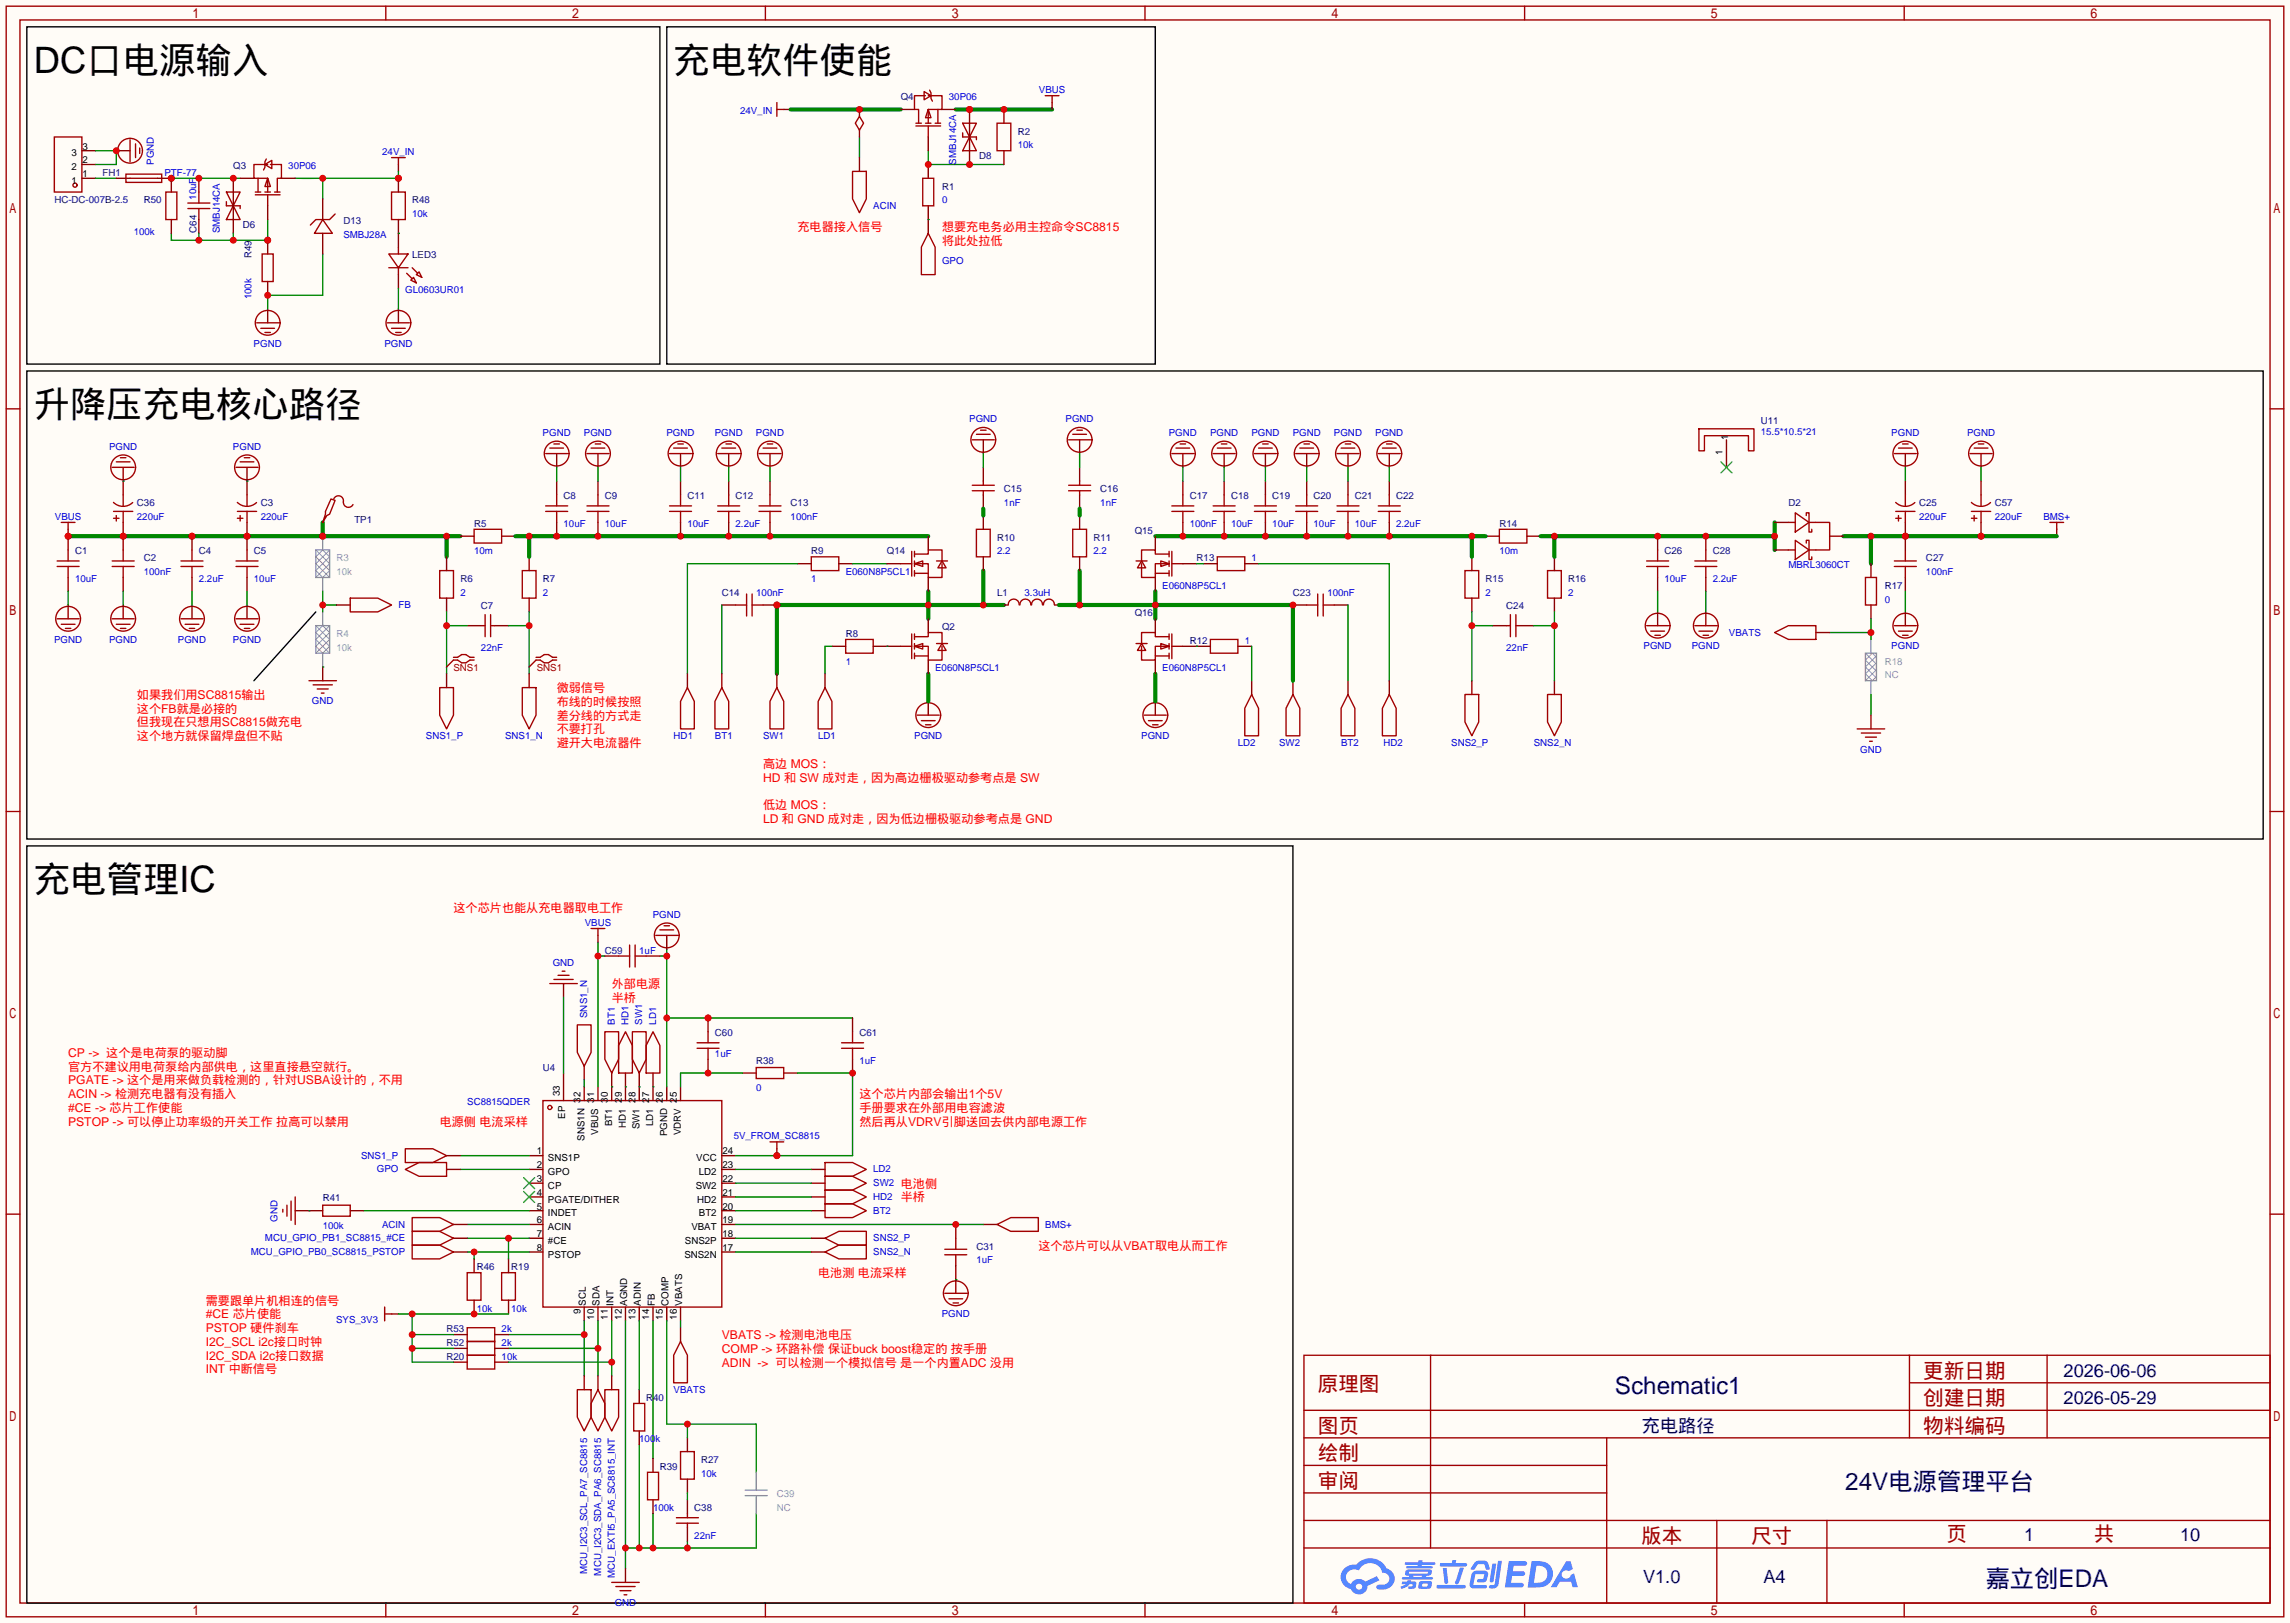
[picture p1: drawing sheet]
<svg xmlns="http://www.w3.org/2000/svg" width="423mm" height="299mm" viewBox="0 0 423 299" stroke-linecap="round" stroke-linejoin="round" font-family="sans-serif">
<defs><g id="words">
<g font-size="6.7">
<text x="6.2" y="13.4">DC口电源输入</text>
<text x="124.3" y="13.4">充电软件使能</text>
<text x="6.2" y="76.9">升降压充电核心路径</text>
<text x="6.2" y="164.5">充电管理IC</text>
</g>
<g font-size="4.5" fill="#000080">
<text x="298" y="257.2">Schematic1</text>
<text x="340.6" y="275">24V电源管理平台</text>
<text x="366.5" y="292.8">嘉立创EDA</text>
</g>
<g font-size="3.8" fill="#a00000">
<text x="243.2" y="256.7">原理图</text>
<text x="355" y="254.2">更新日期</text>
<text x="355" y="259.2">创建日期</text>
<text x="243.2" y="269.4">绘制</text>
<text x="243.2" y="264.3">图页</text>
<text x="355" y="264.3">物料编码</text>
<text x="243.2" y="274.5">审阅</text>
<text x="302.9" y="284.6">版本</text>
<text x="323.2" y="284.6">尺寸</text>
<text x="359.3" y="284.4">页</text>
<text x="386.5" y="284.4">共</text>
</g>
<g font-size="3.4" fill="#000080">
<text x="380.9" y="254.1">2026-06-06</text>
<text x="380.9" y="259.1">2026-05-29</text>
<text x="303" y="264.2">充电路径</text>
<text x="373.6" y="284.3">1</text>
<text x="402.4" y="284.3">10</text>
<text x="303.2" y="292.2">V1.0</text>
<text x="325.5" y="292.2">A4</text>
</g>
<g font-size="2.2" fill="#f00">
<text x="147.2" y="42.6">充电器接入信号</text>
<text x="173.9" y="42.6">想要充电务必用主控命令SC8815</text>
<text x="173.9" y="45.1">将此处拉低</text>
<text x="25.3" y="129">如果我们用SC8815输出</text>
<text x="25.3" y="131.5">这个FB就是必接的</text>
<text x="102.7" y="127.7">微弱信号</text>
<text x="102.7" y="130.2">布线的时候按照</text>
<text x="25.3" y="134">但我现在只想用SC8815做充电</text>
<text x="25.3" y="136.6">这个地方就保留焊盘但不贴</text>
<text x="102.7" y="132.8">差分线的方式走</text>
<text x="102.7" y="135.3">不要打孔</text>
<text x="102.7" y="137.9">避开大电流器件</text>
<text x="140.8" y="141.7">高边 MOS：</text>
<text x="140.8" y="144.2">HD 和 SW 成对走，因为高边栅极驱动参考点是 SW</text>
<text x="140.8" y="149.3">低边 MOS：</text>
<text x="140.8" y="151.8">LD 和 GND 成对走，因为低边栅极驱动参考点是 GND</text>
<text x="83.7" y="168.3">这个芯片也能从充电器取电工作</text>
<text x="112.9" y="182.3">外部电源</text>
<text x="112.9" y="184.8">半桥</text>
<text x="12.6" y="195">CP -&gt; 这个是电荷泵的驱动脚</text>
<text x="12.6" y="197.5">官方不建议用电荷泵给内部供电，这里直接悬空就行。</text>
<text x="12.6" y="200.1">PGATE -&gt; 这个是用来做负载检测的，针对USBA设计的，不用</text>
<text x="12.6" y="202.6">ACIN -&gt; 检测充电器有没有插入</text>
<text x="158.6" y="202.6">这个芯片内部会输出1个5V</text>
<text x="12.6" y="205.2">#CE -&gt; 芯片工作使能</text>
<text x="12.6" y="207.7">PSTOP -&gt; 可以停止功率级的开关工作 拉高可以禁用</text>
<text x="81.2" y="207.7">电源侧 电流采样</text>
<text x="158.6" y="205.2">手册要求在外部用电容滤波</text>
<text x="158.6" y="207.7">然后再从VDRV引脚送回去供内部电源工作</text>
<text x="166.2" y="219.1">电池侧</text>
<text x="166.2" y="221.7">半桥</text>
<text x="191.6" y="230.6">这个芯片可以从VBAT取电从而工作</text>
<text x="151" y="235.6">电池测 电流采样</text>
<text x="38" y="240.7">需要跟单片机相连的信号</text>
<text x="38" y="243.3">#CE 芯片使能</text>
<text x="38" y="245.8">PSTOP 硬件刹车</text>
<text x="38" y="248.3">I2C_SCL i2c接口时钟</text>
<text x="38" y="250.9">I2C_SDA i2c接口数据</text>
<text x="133.2" y="247.1">VBATS -&gt; 检测电池电压</text>
<text x="133.2" y="249.6">COMP -&gt; 环路补偿 保证buck boost稳定的 按手册</text>
<text x="38" y="253.4">INT 中断信号</text>
<text x="133.2" y="252.2">ADIN -&gt; 可以检测一个模拟信号 是一个内置ADC 没用</text>
</g>
<g font-size="1.8" fill="#00f">
<text x="191.7" y="17.2">VBUS</text>
<text x="136.6" y="21">24V_IN</text>
<text x="175.1" y="18.5">30P06</text>
<text x="70.5" y="28.6">24V_IN</text>
<text x="187.8" y="27.4">10k</text>
<text x="28.4" y="30.4" transform="rotate(-90 28.4 30.4)">PGND</text>
<text x="30.4" y="32.4">PTF-77</text>
<text x="53.2" y="31.2">30P06</text>
<text x="176.5" y="30.4" transform="rotate(-90 176.5 30.4)">SMBJ14CA</text>
<text x="36.2" y="36.9" transform="rotate(-90 36.2 36.9)">10uF</text>
<text x="76.1" y="40.1">10k</text>
<text x="161.2" y="38.5">ACIN</text>
<text x="173.9" y="37.5">0</text>
<text x="24.7" y="43.4">100k</text>
<text x="40.6" y="43.1" transform="rotate(-90 40.6 43.1)">SMBJ14CA</text>
<text x="63.4" y="43.9">SMBJ28A</text>
<text x="173.9" y="48.7">GPO</text>
<text x="46.4" y="55.2" transform="rotate(-90 46.4 55.2)">100k</text>
<text x="74.8" y="54">GL0603UR01</text>
<text x="46.8" y="63.9">PGND</text>
<text x="70.9" y="63.9">PGND</text>
<text x="178.9" y="77.9">PGND</text>
<text x="196.7" y="77.9">PGND</text>
<text x="20.1" y="83">PGND</text>
<text x="43" y="83">PGND</text>
<text x="100.2" y="80.5">PGND</text>
<text x="107.8" y="80.5">PGND</text>
<text x="123" y="80.5">PGND</text>
<text x="131.9" y="80.5">PGND</text>
<text x="139.5" y="80.5">PGND</text>
<text x="215.7" y="80.5">PGND</text>
<text x="223.3" y="80.5">PGND</text>
<text x="231" y="80.5">PGND</text>
<text x="238.6" y="80.5">PGND</text>
<text x="246.2" y="80.5">PGND</text>
<text x="253.8" y="80.5">PGND</text>
<text x="325" y="80.2">15.5*10.5*21</text>
<text x="349.1" y="80.5">PGND</text>
<text x="363" y="80.5">PGND</text>
<text x="10.1" y="95.9">VBUS</text>
<text x="25.3" y="95.9">220uF</text>
<text x="48.1" y="95.9">220uF</text>
<text x="145.9" y="95.9">100nF</text>
<text x="185.3" y="93.4">1nF</text>
<text x="203.1" y="93.4">1nF</text>
<text x="354.2" y="95.9">220uF</text>
<text x="368.2" y="95.9">220uF</text>
<text x="377.1" y="95.9">BMS+</text>
<text x="104" y="97.2">10uF</text>
<text x="111.6" y="97.2">10uF</text>
<text x="126.9" y="97.2">10uF</text>
<text x="135.8" y="97.2">2.2uF</text>
<text x="219.6" y="97.2">100nF</text>
<text x="227.2" y="97.2">10uF</text>
<text x="234.8" y="97.2">10uF</text>
<text x="242.4" y="97.2">10uF</text>
<text x="250.1" y="97.2">10uF</text>
<text x="257.7" y="97.2">2.2uF</text>
<text x="13.8" y="107.4">10uF</text>
<text x="26.5" y="106.1">100nF</text>
<text x="36.7" y="107.4">2.2uF</text>
<text x="46.9" y="107.4">10uF</text>
<text x="87.5" y="102.3">10m</text>
<text x="149.7" y="107.4">1</text>
<text x="156.1" y="106.1">E060N8P5CL1</text>
<text x="184" y="102.3">2.2</text>
<text x="201.8" y="102.3">2.2</text>
<text x="231" y="103.6">1</text>
<text x="276.7" y="102.3">10m</text>
<text x="307.2" y="107.4">10uF</text>
<text x="316.1" y="107.4">2.2uF</text>
<text x="330.1" y="104.8">MBRL3060CT</text>
<text x="355.5" y="106.1">100nF</text>
<text x="73.5" y="112.2">FB</text>
<text x="85" y="109.9">2</text>
<text x="100.2" y="109.9">2</text>
<text x="139.6" y="109.9">100nF</text>
<text x="189.1" y="109.9">3.3uH</text>
<text x="214.5" y="108.6">E060N8P5CL1</text>
<text x="245" y="109.9">100nF</text>
<text x="274.2" y="109.9">2</text>
<text x="289.4" y="109.9">2</text>
<text x="347.9" y="111.2">0</text>
<text x="10" y="118.6">PGND</text>
<text x="20.1" y="118.6">PGND</text>
<text x="32.8" y="118.6">PGND</text>
<text x="43" y="118.6">PGND</text>
<text x="229.7" y="118.8">1</text>
<text x="303.4" y="119.8">PGND</text>
<text x="312.2" y="119.8">PGND</text>
<text x="319.1" y="117.3">VBATS</text>
<text x="349.1" y="119.8">PGND</text>
<text x="88.8" y="120.1">22nF</text>
<text x="156.1" y="122.6">1</text>
<text x="172.6" y="123.9">E060N8P5CL1</text>
<text x="214.5" y="123.9">E060N8P5CL1</text>
<text x="278" y="120.1">22nF</text>
<text x="57.6" y="130">GND</text>
<text x="78.6" y="136.3">SNS1_P</text>
<text x="93.2" y="136.3">SNS1_N</text>
<text x="124.3" y="136.3">HD1</text>
<text x="132" y="136.3">BT1</text>
<text x="140.8" y="136.3">SW1</text>
<text x="151" y="136.3">LD1</text>
<text x="168.7" y="136.3">PGND</text>
<text x="210.6" y="136.3">PGND</text>
<text x="228.5" y="137.6">LD2</text>
<text x="236.1" y="137.6">SW2</text>
<text x="247.5" y="137.6">BT2</text>
<text x="255.4" y="137.6">HD2</text>
<text x="267.8" y="137.6">SNS2_P</text>
<text x="283.1" y="137.6">SNS2_N</text>
<text x="343.3" y="138.9">GND</text>
<text x="107.9" y="170.9">VBUS</text>
<text x="120.5" y="169.4">PGND</text>
<text x="102" y="178.2">GND</text>
<text x="118" y="176">1uF</text>
<text x="108.4" y="187.8" transform="rotate(-90 108.4 187.8)">SNS1_N</text>
<text x="113.5" y="189.1" transform="rotate(-90 113.5 189.1)">BT1</text>
<text x="116" y="189.1" transform="rotate(-90 116 189.1)">HD1</text>
<text x="118.6" y="189.1" transform="rotate(-90 118.6 189.1)">SW1</text>
<text x="121.1" y="189.1" transform="rotate(-90 121.1 189.1)">LD1</text>
<text x="132" y="195">1uF</text>
<text x="158.6" y="196.3">1uF</text>
<text x="86.2" y="203.9">SC8815QDER</text>
<text x="139.6" y="201.4">0</text>
<text x="66.7" y="213.8">SNS1_P</text>
<text x="135.4" y="210.2">5V_FROM_SC8815</text>
<text x="69.5" y="216.3">GPO</text>
<text x="161.2" y="216.3">LD2</text>
<text x="161.2" y="218.9">SW2</text>
<text x="161.2" y="221.4">HD2</text>
<text x="51.2" y="225.4" transform="rotate(-90 51.2 225.4)">GND</text>
<text x="59.6" y="226.8">100k</text>
<text x="70.5" y="226.5">ACIN</text>
<text x="161.2" y="224">BT2</text>
<text x="192.9" y="226.5">BMS+</text>
<text x="46.3" y="231.6">MCU_GPIO_PB0_SC8815_PSTOP</text>
<text x="48.9" y="229">MCU_GPIO_PB1_SC8815_#CE</text>
<text x="161.2" y="229">SNS2_P</text>
<text x="161.2" y="231.6">SNS2_N</text>
<text x="180.2" y="233.1">1uF</text>
<text x="62" y="244">SYS_3V3</text>
<text x="88" y="242">10k</text>
<text x="92.6" y="245.8">2k</text>
<text x="94.4" y="242">10k</text>
<text x="173.8" y="243">PGND</text>
<text x="92.6" y="250.9">10k</text>
<text x="92.6" y="248.3">2k</text>
<text x="124.3" y="257">VBATS</text>
<text x="118" y="266.1">100k</text>
<text x="129.4" y="272.5">10k</text>
<text x="120.5" y="278.8">100k</text>
<text x="128.1" y="283.9">22nF</text>
<text x="108.4" y="290.5" transform="rotate(-90 108.4 290.5)">MCU_I2C3_SCL_PA7_SC8815</text>
<text x="110.9" y="290.7" transform="rotate(-90 110.9 290.7)">MCU_I2C3_SDA_PA6_SC8815</text>
<text x="113.5" y="291.1" transform="rotate(-90 113.5 291.1)">MCU_EXTI5_PA5_SC8815_INT</text>
<text x="113.4" y="296.4">GND</text>
</g>
<g font-size="1.8" fill="#000080">
<text x="166.2" y="18.5">Q4</text>
<text x="180.7" y="29.4">D8</text>
<text x="187.8" y="24.8">R2</text>
<text x="18.9" y="32.4">FH1</text>
<text x="43.1" y="31.2">Q3</text>
<text x="173.9" y="35">R1</text>
<text x="10" y="37.5">HC-DC-007B-2.5</text>
<text x="26.5" y="37.5">R50</text>
<text x="63.4" y="41.3">D13</text>
<text x="76.1" y="37.5">R48</text>
<text x="36.3" y="42.9" transform="rotate(-90 36.3 42.9)">C64</text>
<text x="44.8" y="42.1">D6</text>
<text x="46.4" y="47.6" transform="rotate(-90 46.4 47.6)">R49</text>
<text x="76.1" y="47.7">LED3</text>
<text x="325" y="78.2">U11</text>
<text x="25.3" y="93.4">C36</text>
<text x="48.1" y="93.4">C3</text>
<text x="104" y="92.1">C8</text>
<text x="111.6" y="92.1">C9</text>
<text x="126.9" y="92.1">C11</text>
<text x="135.8" y="92.1">C12</text>
<text x="145.9" y="93.4">C13</text>
<text x="185.3" y="90.9">C15</text>
<text x="203.1" y="90.9">C16</text>
<text x="219.6" y="92.1">C17</text>
<text x="227.2" y="92.1">C18</text>
<text x="234.8" y="92.1">C19</text>
<text x="242.4" y="92.1">C20</text>
<text x="250.1" y="92.1">C21</text>
<text x="257.7" y="92.1">C22</text>
<text x="330.1" y="93.4">D2</text>
<text x="354.2" y="93.4">C25</text>
<text x="368.2" y="93.4">C57</text>
<text x="65.4" y="96.5">TP1</text>
<text x="87.5" y="97.2">R5</text>
<text x="184" y="99.8">R10</text>
<text x="201.8" y="99.8">R11</text>
<text x="209.4" y="98.5">Q15</text>
<text x="276.7" y="97.2">R14</text>
<text x="13.8" y="102.3">C1</text>
<text x="26.5" y="103.6">C2</text>
<text x="36.7" y="102.3">C4</text>
<text x="46.9" y="102.3">C5</text>
<text x="85" y="107.4">R6</text>
<text x="100.2" y="107.4">R7</text>
<text x="149.7" y="102.3">R9</text>
<text x="163.7" y="102.3">Q14</text>
<text x="220.9" y="103.6">R13</text>
<text x="274.2" y="107.4">R15</text>
<text x="289.4" y="107.4">R16</text>
<text x="307.2" y="102.3">C26</text>
<text x="316.1" y="102.3">C28</text>
<text x="355.5" y="103.6">C27</text>
<text x="88.8" y="112.5">C7</text>
<text x="133.2" y="109.9">C14</text>
<text x="184" y="109.9">L1</text>
<text x="209.4" y="113.7">Q16</text>
<text x="238.6" y="109.9">C23</text>
<text x="278" y="112.5">C24</text>
<text x="347.9" y="108.6">R17</text>
<text x="156.1" y="117.5">R8</text>
<text x="173.9" y="116.3">Q2</text>
<text x="219.6" y="118.8">R12</text>
<text x="111.6" y="176">C59</text>
<text x="132" y="191.2">C60</text>
<text x="158.6" y="191.2">C61</text>
<text x="100.2" y="197.5">U4</text>
<text x="139.6" y="196.3">R38</text>
<text x="59.6" y="221.7">R41</text>
<text x="180.2" y="230.6">C31</text>
<text x="88" y="234.4">R46</text>
<text x="94.4" y="234.4">R19</text>
<text x="82.4" y="245.8">R53</text>
<text x="82.4" y="250.9">R20</text>
<text x="82.4" y="248.3">R52</text>
<text x="119.3" y="258.5">R40</text>
<text x="129.4" y="269.9">R27</text>
<text x="121.8" y="271.2">R39</text>
<text x="128.1" y="278.8">C38</text>
</g>
<g font-size="1.8">
<text x="13.2" y="28.9">3</text>
<text x="15.2" y="27.6">3</text>
<text x="13.2" y="33.9">1</text>
<text x="13.2" y="31.4">2</text>
<text x="15.2" y="32.7">1</text>
<text x="15.2" y="30.1">2</text>
<text x="317.9" y="83.9" transform="rotate(-90 317.9 83.9)">1</text>
<text x="319" y="81.1" transform="rotate(-90 319 81.1)">1</text>
<text x="103.3" y="202.3" transform="rotate(-90 103.3 202.3)">33</text>
<text x="107.1" y="203.4" transform="rotate(-90 107.1 203.4)">32</text>
<text x="109.7" y="203.4" transform="rotate(-90 109.7 203.4)">31</text>
<text x="112.2" y="203.4" transform="rotate(-90 112.2 203.4)">30</text>
<text x="114.7" y="203.4" transform="rotate(-90 114.7 203.4)">29</text>
<text x="117.3" y="203.4" transform="rotate(-90 117.3 203.4)">28</text>
<text x="119.8" y="203.4" transform="rotate(-90 119.8 203.4)">27</text>
<text x="122.4" y="203.4" transform="rotate(-90 122.4 203.4)">26</text>
<text x="124.9" y="203.4" transform="rotate(-90 124.9 203.4)">25</text>
<text x="104.3" y="206.5" transform="rotate(-90 104.3 206.5)">EP</text>
<text x="110.4" y="209.4" transform="rotate(-90 110.4 209.4)">VBUS</text>
<text x="113" y="207.8" transform="rotate(-90 113 207.8)">BT1</text>
<text x="115.5" y="208.1" transform="rotate(-90 115.5 208.1)">HD1</text>
<text x="118" y="208.4" transform="rotate(-90 118 208.4)">SW1</text>
<text x="120.6" y="207.8" transform="rotate(-90 120.6 207.8)">LD1</text>
<text x="123.1" y="209.7" transform="rotate(-90 123.1 209.7)">PGND</text>
<text x="125.7" y="209.5" transform="rotate(-90 125.7 209.5)">VDRV</text>
<text x="99.1" y="213">1</text>
<text x="99.1" y="215.6">2</text>
<text x="101.1" y="214.3">SNS1P</text>
<text x="107.9" y="210.5" transform="rotate(-90 107.9 210.5)">SNS1N</text>
<text x="128.5" y="214.3">VCC</text>
<text x="133.3" y="215.6">23</text>
<text x="133.3" y="213">24</text>
<text x="99.1" y="218.1">3</text>
<text x="99.1" y="220.6">4</text>
<text x="101.1" y="216.8">GPO</text>
<text x="101.1" y="219.4">CP</text>
<text x="101.1" y="221.9">PGATE/DITHER</text>
<text x="128.4" y="219.4">SW2</text>
<text x="128.7" y="221.9">HD2</text>
<text x="129" y="216.8">LD2</text>
<text x="133.3" y="220.6">21</text>
<text x="133.3" y="218.1">22</text>
<text x="99.1" y="223.2">5</text>
<text x="99.1" y="225.7">6</text>
<text x="101.1" y="224.4">INDET</text>
<text x="101.1" y="227">ACIN</text>
<text x="127.6" y="227">VBAT</text>
<text x="129" y="224.4">BT2</text>
<text x="133.3" y="225.7">19</text>
<text x="133.3" y="223.2">20</text>
<text x="99.1" y="228.3">7</text>
<text x="99.1" y="230.8">8</text>
<text x="101.1" y="229.5">#CE</text>
<text x="101.1" y="232.1">PSTOP</text>
<text x="126.3" y="232.1">SNS2N</text>
<text x="126.4" y="229.5">SNS2P</text>
<text x="133.3" y="230.8">17</text>
<text x="133.3" y="228.3">18</text>
<text x="107.1" y="242.5" transform="rotate(-90 107.1 242.5)">9</text>
<text x="108.1" y="240.9" transform="rotate(-90 108.1 240.9)">SCL</text>
<text x="109.7" y="243.5" transform="rotate(-90 109.7 243.5)">10</text>
<text x="110.7" y="240.9" transform="rotate(-90 110.7 240.9)">SDA</text>
<text x="112.2" y="243.5" transform="rotate(-90 112.2 243.5)">11</text>
<text x="113.2" y="240.9" transform="rotate(-90 113.2 240.9)">INT</text>
<text x="114.7" y="243.5" transform="rotate(-90 114.7 243.5)">12</text>
<text x="115.8" y="240.9" transform="rotate(-90 115.8 240.9)">AGND</text>
<text x="117.3" y="243.5" transform="rotate(-90 117.3 243.5)">13</text>
<text x="118.3" y="240.9" transform="rotate(-90 118.3 240.9)">ADIN</text>
<text x="119.8" y="243.5" transform="rotate(-90 119.8 243.5)">14</text>
<text x="120.8" y="240.9" transform="rotate(-90 120.8 240.9)">FB</text>
<text x="122.4" y="243.5" transform="rotate(-90 122.4 243.5)">15</text>
<text x="123.4" y="240.9" transform="rotate(-90 123.4 240.9)">COMP</text>
<text x="124.9" y="243.5" transform="rotate(-90 124.9 243.5)">16</text>
<text x="125.9" y="240.9" transform="rotate(-90 125.9 240.9)">VBATS</text>
</g>
<g font-size="1.8" fill="#999">
<text x="62.1" y="103.6">R3</text>
<text x="62.1" y="106.1">10k</text>
<text x="62.1" y="117.5">R4</text>
<text x="62.1" y="120.1">10k</text>
<text x="347.9" y="122.6">R18</text>
<text x="347.9" y="125.2">NC</text>
<text x="143.4" y="276.3">C39</text>
<text x="143.4" y="278.8">NC</text>
</g>
<g font-size="1.8" fill="#a00000">
<text x="83.7" y="123.9">SNS1</text>
<text x="99.1" y="123.9">SNS1</text>
</g>
</g></defs>
<path d="M0 0h422.7v299.5h-422.7z" fill="#fffcf7"/>
<g fill="none" stroke="#a10000" stroke-width=".25">
<path d="M1.1 1.1h420.4v297.2h-420.4zM3.7 3.7h415.3v292.1h-415.3zM71.2 1.1v2.6M141.3 1.1v2.6M211.3 1.1v2.6M281.4 1.1v2.6M351.5 1.1v2.6M1.1 75.4h2.6M419 75.4h2.5M1.1 149.7h2.6M419 149.7h2.5M1.1 224h2.6"/>
<path d="M419 224h2.5M240.7 250.1h178.3v45.7h-178.3zM264 250.1v35.5M352.4 250.1v15.2M352.4 255.1h66.6M377.8 250.1v15.2M240.7 270.4h55.8M240.7 265.3h178.3M240.7 275.5h55.8M240.7 260.2h178.3M296.5 265.3v30.5M71.2 295.8v2.5"/>
<path d="M141.3 295.8v2.5M211.3 295.8v2.5M240.7 285.6h178.3M240.7 280.5h178.3M281.4 295.8v2.5M316.9 280.5v15.3M337.2 280.5v15.3M351.5 295.8v2.5"/>
</g>
<g fill="#5487ff">
<path d="M278.5 288h2.1a.97 .97 0 0 1 1.3 .5 .53 .53 0 0 1-.7 .4h-1.8l-.2 1h1.9a.43 .43 0 0 1 .4 .5 .43 .43 0 0 1-.5 .4h-1.9l-.2 1.3h1.7a.45 .45 0 0 1 .6 .1 .45 .45 0 0 1-.2 .6l-3.3 .1z"/>
<path d="M289.1 288.1h.8l.4 1.4-.7 .4a.82 .82 0 0 0-1.2 .1 .82 .82 0 0 0 .1 1.1 .82 .82 0 0 0 1.1 0l.3-.5 .6-.3 .7 2.6h-1l-.2-1.1h-2.1l-.6 1.1h-1.1z"/>
<path d="M275.4 288.5h.8l-.5 3.2a.36 .36 0 0 1-.4 .3 .36 .36 0 0 1-.4-.3z"/>
<path d="M276.5 288h.7l-.6 4.3a1.13 1.13 0 0 1-1.8 .6l.2-.4 .7-.1 .2-.2z"/>
<path d="M272.2 288.3l.6-.3h1a.77 .77 0 0 1 .9 .5l.3 .9-.2 .2h-.5l-.4-1h-.9a1.3 1.3 0 0 0-.8 .9l-.6 .1-.2-.1z"/>
<path d="M271.8 290.2l.5-.4h1.7a.66 .66 0 0 1 .6 1l-.1 .4a.81 .81 0 0 1-.9 .8h-.7a.32 .32 0 0 1-.3-.4 .32 .32 0 0 1 .4-.3h.7l.2-.8h-1.6l-.3 1.9 2.1 .1a.32 .32 0 0 1 .3 .3 .32 .32 0 0 1-.3 .3h-2.3l-.5-.3-.1-.5z"/>
<path d="M265.2 292.4h5a.33 .33 0 0 1 .3 .4 .33 .33 0 0 1-.3 .3h-4.9l-.2-.2z"/>
<path d="M269.5 289.3h.7l-1 2.8a.36 .36 0 0 1-.4 .2 .36 .36 0 0 1-.3-.3z"/>
<path d="M266.3 289.3h.7l.3 2.6a.34 .34 0 0 1-.3 .3 .34 .34 0 0 1-.4-.2z"/>
<path d="M265.8 288.4h2.2v-.4l.2-.2h.6l-.1 .6h1.8a.32 .32 0 0 1 .3 .3 .32 .32 0 0 1-.4 .3h-4.5l-.2-.1z"/>
<path d="M258.8 291.8h.9l.1-.2h.7l-.1 .2 .9 .1a.82 .82 0 0 1-.6 1.3h-.8v-.5l.8-.1v-.3h-.5l-.5 .4-1 .5-.2-.5 1-.4h-.8z"/>
<path d="M259.3 288.3h2.5v-.4h.8l-.1 .4h2.2l.2 .2-.2 .2h-2.3v.3h1.8l.2 .2-.2 .2h-4.5l-.2-.2 .1-.2h2l.1-.3h-2.3l-.1-.1z"/>
<path d="M282.7 288l-.8 4.9h1.7a2.47 2.47 0 0 0 2.9-1.7 2.47 2.47 0 0 0-1.4-3zM283.6 288.9a1.61 1.61 0 0 1 2 1.4 1.61 1.61 0 0 1-1.8 1.8h-.7z"/>
<path d="M259.5 289.8a.55 .55 0 0 0-.2 .7 .55 .55 0 0 0 .7 .2l.1 .3h-1.3v.4h5.5l.2-.1-.2-.3h-1.2l.2-.3a.7 .7 0 0 0 .8-.2 .7 .7 0 0 0 0-.9h-4.2zM260.1 290h3.3l.2 .1-.2 .3h-3.3l-.1-.2zM260.8 290.7h1.7l-.2 .3h-1.4z"/>
<path d="M262 291.9a1.05 1.05 0 0 0-.1 1.2 2.91 2.91 0 0 0 2.2-.1 .98 .98 0 0 0 0-1.2l-1.6-.1zM262.6 292.2h.8h.1v.3l-.2 .2h-.8z"/>
<path d="M248.2 289.4a2.23 2.23 0 0 0-.7 2.3 2.23 2.23 0 0 0 1.8 1.5 1.58 1.58 0 0 0 1.8 1 1.58 1.58 0 0 0 1.3-1.6l2.2-1-.5-.8-2.1 1a1.65 1.65 0 0 0-2.7 .5 1.45 1.45 0 0 1-.7-2 1.45 1.45 0 0 1 2-.6l.2 .1a2.3 2.3 0 0 1 2.3-1.4 2.3 2.3 0 0 1 2.1 1.8 1.12 1.12 0 0 1 1.2 1 1.12 1.12 0 0 1-1.1 1.2h-.7a.45 .45 0 0 0-.6 .4 .45 .45 0 0 0 .5 .5 2.26 2.26 0 0 0 2.9-2.4 2.04 2.04 0 0 0-1.5-1.5 3.3 3.3 0 0 0-5.6-.7l-1.1 .1zM250.3 292.8a.57 .57 0 0 1 1.1 0 .57 .57 0 0 1-1.1 0z"/>
</g>
<g fill="none" stroke="#870000" stroke-width=".25">
<path d="M144.7 20.2h1.2M12.6 97.7v1.2M379.6 97.7v1.2M104 198v5.1M97.7 213.2h2.5M97.7 215.8h2.5M97.7 218.3h2.5M107.8 200.5v2.6M110.4 200.5v2.6M112.9 200.5v2.6M115.4 200.5v2.6M118 200.5v2.6"/>
<path d="M120.5 200.5v2.6M123.1 200.5v2.6M125.6 200.5v2.6M133.2 213.2h2.6M133.2 215.8h2.6M133.2 218.3h2.6M97.7 220.9h2.5M97.7 223.4h2.5M97.7 225.9h2.5M97.7 228.5h2.5M97.7 231h2.5M133.2 220.9h2.6"/>
<path d="M133.2 223.4h2.6M133.2 225.9h2.6M133.2 228.5h2.6M133.2 231h2.6M107.8 241.2v2.5M110.4 241.2v2.5M112.9 241.2v2.5M115.4 241.2v2.5M118 241.2v2.5M120.5 241.2v2.5M123.1 241.2v2.5M125.6 241.2v2.5"/>
</g>
<g fill="none" stroke="#a10000" stroke-width=".25">
<path d="M143.4 18.9v2.6M143.4 20.2h1.3M11.3 96.4h2.5M12.6 96.4v1.3M378.3 96.4h2.6M379.6 96.4v1.3M100.2 203.1h33v38.1h-33z"/>
<circle cx="101.5" cy="204.3" r=".38"/>
</g>
<path d="M96.6 217.3l2.1 2M96.6 219.8l2.1 2.1M98.7 217.3l-2.1 2M98.7 219.8l-2.1 2.1" fill="none" stroke="#3c3" stroke-width=".25"/>
<path d="M5 5h116.8v62.2h-116.8zM123.1 5h90.1v62.2h-90.1zM5 68.5h412.7v86.3h-412.7zM5 156.1h233.6v139.7h-233.6z" fill="none" stroke="#000" stroke-width=".25"/>
<path d="M12.6 98.9h72.4M59.6 96.4v2.5M82.4 98.9v3.8" fill="none" stroke="#008700" stroke-width=".76"/>
<g fill="#c00">
<circle cx="12.6" cy="98.9" r=".63"/>
<circle cx="22.7" cy="98.9" r=".63"/>
<circle cx="35.4" cy="98.9" r=".63"/>
<circle cx="45.6" cy="98.9" r=".63"/>
<circle cx="59.6" cy="98.9" r=".63"/>
<circle cx="82.4" cy="98.9" r=".63"/>
</g>
<path d="M73.5 30.4v1.2M158.6 20.2v1.3" fill="none" stroke="#870000" stroke-width=".25"/>
<path d="M72.3 29.1h2.5M73.5 29.1v1.3" fill="none" stroke="#a10000" stroke-width=".25"/>
<path d="M145.9 20.2h20.3" fill="none" stroke="#008700" stroke-width=".76"/>
<path d="M158.6 25.3v3.8" fill="none" stroke="#008700" stroke-width=".25"/>
<circle cx="158.6" cy="20.2" r=".63" fill="#c00"/>
<path d="M158.6 24v1.3M158.6 29.1v2.5M171.3 30.4v2.5" fill="none" stroke="#870000" stroke-width=".25"/>
<path d="M157.4 31.6h2.5v5.1l-1.3 2.5-1.2-2.5zM158.6 21.5l.8 1.2-.8 1.3-.7-1.3z" fill="none" stroke="#a10000" stroke-width=".25"/>
<path d="M171.3 27.8v2.6h14" fill="none" stroke="#008700" stroke-width=".25"/>
<circle cx="171.3" cy="30.4" r=".63" fill="#c00"/>
<path d="M171.3 38v2.5M185.3 20.2v2.5M185.3 27.8v2.6M87.5 232.3v2.5M87.5 239.9v2.5M93.9 232.3v2.5M93.9 239.9v2.5M83.7 251.3h2.5M91.3 251.3h2.6M126.9 265.3v2.5M126.9 272.9v2.6" fill="none" stroke="#870000" stroke-width=".25"/>
<path d="M170.3 32.9h2v5.1h-2zM184 22.7h2.6v5.1h-2.6zM86.2 234.8h2.6v5.1h-2.6zM92.6 234.8h2.5v5.1h-2.5zM86.2 250.1h5.1v2.5h-5.1zM125.6 267.8h2.5v5.1h-2.5z" fill="none" stroke="#a10000" stroke-width=".25"/>
<path d="M176.4 20.2h17.8" fill="none" stroke="#008700" stroke-width=".76"/>
<g fill="#c00">
<circle cx="185.3" cy="20.2" r=".63"/>
<circle cx="178.9" cy="20.2" r=".63"/>
</g>
<g fill="none" stroke="#870000" stroke-width=".25">
<path d="M194.2 18.9v1.3M171.3 40.5v2.6M12.6 98.9v2.6M45.6 98.9v2.6M102.7 88.8v2.5M102.7 96.4v2.5M110.4 88.8v2.5M110.4 96.4v2.5M125.6 88.8v2.5M125.6 96.4v2.5M233.6 88.8v2.5M233.6 96.4v2.5"/>
<path d="M241.2 88.8v2.5M241.2 96.4v2.5M305.9 98.9v2.6M12.6 106.6v2.5M45.6 106.6v2.5M305.9 106.6v2.5"/>
</g>
<g fill="none" stroke="#a10000" stroke-width=".25">
<path d="M192.9 17.7h2.6M194.2 17.7v1.2M171.3 43.1l1.3 2.5v5.1h-2.5v-5.1zM100.7 94.4h4.1M100.7 93.3h4.1M102.7 91.3v2M102.7 94.4v2M108.3 94.4h4.1M108.3 93.3h4.1M110.4 91.3v2M110.4 94.4v2M123.6 94.4h4"/>
<path d="M123.6 93.3h4M125.6 91.3v2M125.6 94.4v2M231.5 94.4h4.1M231.5 93.3h4.1M233.6 91.3v2M233.6 94.4v2M239.1 94.4h4.1M239.1 93.3h4.1M241.2 91.3v2M241.2 94.4v2M10.5 104.5h4.1"/>
<path d="M10.5 103.5h4.1M12.6 101.5v2M43.6 104.5h4M43.6 103.5h4M45.6 101.5v2M45.6 104.5v2.1M303.9 104.5h4.1M303.9 103.5h4.1M305.9 101.5v2M305.9 104.5v2.1"/>
</g>
<path d="M171.3 40.5h.1" fill="none" stroke="#008700" stroke-width=".25"/>
<circle cx="12.6" cy="98.9" r=".63" fill="#c00"/>
<g fill="none" stroke="#a10000" stroke-width=".25">
<path d="M24 25.8v4M25 26.5v2.6M25.8 27.3v1M47.4 59.6h4M71.5 59.6h4.1M48.1 60.6h2.6M48.9 61.3h1M72.3 60.6h2.5M73 61.3h1M181 79.4h1M198.8 79.4h1M20.7 86.2h4.1"/>
<path d="M21.5 85.2h2.5M22.2 84.5h1M43.6 86.2h4M44.3 85.2h2.6M45.1 84.5h1M100.7 83.7h4.1M101.5 82.7h2.5M102.2 81.9h1.1M108.3 83.7h4.1M109.1 82.7h2.5M109.9 81.9h1M123.6 83.7h4"/>
<path d="M124.3 82.7h2.6M125.1 81.9h1M132.5 83.7h4M133.2 82.7h2.6M134 81.9h1M140.1 94.4h4M140.1 93.3h4M140.1 83.7h4M140.8 82.7h2.6M141.6 81.9h1M142.1 91.3v2M142.1 94.4v2"/>
<path d="M179.5 81.2h4M180.2 80.1h2.6M197.2 81.2h4.1M198 80.1h2.5M216.3 94.4h4M216.3 93.3h4M216.3 83.7h4M217 82.7h2.6M217.8 81.9h1M218.3 91.3v2M218.3 94.4v2M223.9 94.4h4.1"/>
<path d="M223.9 93.3h4.1M223.9 83.7h4.1M224.7 82.7h2.5M225.4 81.9h1M225.9 91.3v2M225.9 94.4v2M231.5 83.7h4.1M232.3 82.7h2.5M233 81.9h1.1M239.1 83.7h4.1M239.9 82.7h2.5M240.7 81.9h1"/>
<path d="M246.8 94.4h4M246.8 93.3h4M246.8 83.7h4M247.5 82.7h2.6M248.3 81.9h1M248.8 91.3v2M248.8 94.4v2M254.4 83.7h4M255.1 82.7h2.6M255.9 81.9h1M349.6 83.7h4.1M350.4 82.7h2.5"/>
<path d="M351.2 81.9h1M363.6 83.7h4.1M364.4 82.7h2.5M365.1 81.9h1M10.5 114.2h4.1M11.3 115.2h2.5M12.1 116h1M12.6 104.5v2.1M20.7 114.2h4.1M20.7 104.5h4.1M20.7 103.5h4.1M21.5 115.2h2.5"/>
<path d="M22.2 116h1M22.7 101.5v2M22.7 104.5v2.1M33.4 114.2h4.1M34.2 115.2h2.5M34.9 116h1M35.4 104.5v2.1M43.6 114.2h4M44.3 115.2h2.6M45.1 116h1M303.9 115.4h4.1M304.7 116.5h2.5"/>
<path d="M305.4 117.2h1.1M312.8 115.4h4.1M313.6 116.5h2.5M314.3 117.2h1M349.6 115.4h4.1M349.6 104.5h4.1M349.6 103.5h4.1M350.4 116.5h2.5M351.2 117.2h1M351.7 101.5v2M351.7 104.5v2.1M169.3 132h4.1"/>
<path d="M170.1 133h2.5M170.8 133.7h1M211.2 132h4.1M212 133h2.5M212.7 133.7h1M174.4 238.6h4M175.1 239.6h2.6M175.9 240.4h1"/>
<circle cx="24" cy="27.8" r="2.29"/>
<circle cx="49.4" cy="59.6" r="2.29"/>
<circle cx="73.5" cy="59.6" r="2.29"/>
<circle cx="22.7" cy="86.2" r="2.29"/>
<circle cx="45.6" cy="86.2" r="2.29"/>
<circle cx="102.7" cy="83.7" r="2.29"/>
<circle cx="110.4" cy="83.7" r="2.29"/>
<circle cx="125.6" cy="83.7" r="2.29"/>
<circle cx="134.5" cy="83.7" r="2.29"/>
<circle cx="142.1" cy="83.7" r="2.29"/>
<circle cx="181.5" cy="81.2" r="2.29"/>
<circle cx="199.3" cy="81.2" r="2.29"/>
<circle cx="218.3" cy="83.7" r="2.29"/>
<circle cx="225.9" cy="83.7" r="2.29"/>
<circle cx="233.6" cy="83.7" r="2.29"/>
<circle cx="241.2" cy="83.7" r="2.29"/>
<circle cx="248.8" cy="83.7" r="2.29"/>
<circle cx="256.4" cy="83.7" r="2.29"/>
<circle cx="351.7" cy="83.7" r="2.29"/>
<circle cx="365.6" cy="83.7" r="2.29"/>
<circle cx="12.6" cy="114.2" r="2.29"/>
<circle cx="22.7" cy="114.2" r="2.29"/>
<circle cx="35.4" cy="114.2" r="2.29"/>
<circle cx="45.6" cy="114.2" r="2.29"/>
<circle cx="305.9" cy="115.4" r="2.29"/>
<circle cx="314.8" cy="115.4" r="2.29"/>
<circle cx="351.7" cy="115.4" r="2.29"/>
<circle cx="171.3" cy="132" r="2.29"/>
<circle cx="213.2" cy="132" r="2.29"/>
<circle cx="176.4" cy="238.6" r="2.29"/>
</g>
<g fill="none" stroke="#870000" stroke-width=".25">
<path d="M21.5 27.8h2.5M49.4 57v2.6M73.5 57v2.6M22.7 86.2v2.6M22.7 98.9v2.6M35.4 98.9v2.6M45.6 86.2v2.6M102.7 83.7v2.5M110.4 83.7v2.5M125.6 83.7v2.5M134.5 83.7v2.5M142.1 83.7v2.5"/>
<path d="M142.1 88.8v2.5M142.1 96.4v2.5M181.5 81.2v2.5M199.3 81.2v2.5M218.3 83.7v2.5M218.3 88.8v2.5M218.3 96.4v2.5M225.9 83.7v2.5M225.9 88.8v2.5M225.9 96.4v2.5M233.6 83.7v2.5M241.2 83.7v2.5"/>
<path d="M248.8 83.7v2.5M248.8 88.8v2.5M248.8 96.4v2.5M256.4 83.7v2.5M351.7 83.7v2.5M351.7 98.9v2.6M365.6 83.7v2.5M12.6 111.6v2.6M22.7 106.6v2.5M22.7 111.6v2.6M35.4 111.6v2.6M45.6 111.6v2.6"/>
<path d="M305.9 112.9v2.5M314.8 112.9v2.5M351.7 106.6v2.5M351.7 112.9v2.5M171.3 129.4v2.6M213.2 129.4v2.6M176.4 236.1v2.5"/>
</g>
<path d="M12.6 109.1v2.5M22.7 109.1v2.5" fill="none" stroke="#008700" stroke-width=".25"/>
<circle cx="35.4" cy="98.9" r=".63" fill="#c00"/>
<g fill="none" stroke="#a10000" stroke-width=".25">
<path d="M132.5 93.3h4M132.5 94.4h4M134.5 91.3v2M134.5 94.4v2M254.4 93.3h4M254.4 94.4h4M256.4 91.3v2M256.4 94.4v2M33.4 103.5h4.1M33.4 104.5h4.1M35.4 101.5v2M312.8 103.5h4.1"/>
<path d="M312.8 104.5h4.1M314.8 101.5v2M314.8 104.5v2.1"/>
</g>
<path d="M134.5 88.8v2.5M134.5 96.4v2.5M256.4 88.8v2.5M256.4 96.4v2.5M314.8 98.9v2.6M35.4 106.6v2.5M314.8 106.6v2.5" fill="none" stroke="#870000" stroke-width=".25"/>
<path d="M35.4 109.1v2.5M45.6 109.1v2.5" fill="none" stroke="#008700" stroke-width=".25"/>
<path d="M58.3 115.4l2.5 2.6-2.5 2.5M58.3 102.7l2.5 2.6-1.2 1.3-1.3-1.3 2.5-2.6-1.2-1.2zM58.3 101.5l2.5 2.5-2.5 2.6M59.6 115.4l1.2 1.3-2.5 2.6 1.3 1.2 1.2-1.2-2.5-2.6zM60.8 115.4l-2.5 2.6 2.5 2.5M60.8 101.5l-2.5 2.5 2.5 2.6" fill="none" stroke="#999" stroke-width=".18"/>
<path d="M59.6 98.9v2.6M58.3 115.4h2.5v5.1h-2.5zM58.3 101.5h2.5v5.1h-2.5zM59.6 112.9v2.5M59.6 120.5v2.6" fill="none" stroke="#999" stroke-width=".25"/>
<circle cx="59.6" cy="98.9" r=".63" fill="#c00"/>
<path d="M59.6 106.6v2.5" fill="none" stroke="#999" stroke-width=".25"/>
<path d="M59.6 109.1v3.8M59.6 111.6h2.5" fill="none" stroke="#008700" stroke-width=".25"/>
<circle cx="59.6" cy="111.6" r=".63" fill="#c00"/>
<g fill="none" stroke="#870000" stroke-width=".25">
<path d="M85 98.9h2.5M92.6 98.9h2.5M274.2 98.9h2.5M281.8 98.9h2.6M62.1 111.6h2.5M82.4 102.7v2.6M82.4 110.4v2.5M97.7 102.7v2.6M97.7 110.4v2.5M271.7 102.7v2.6M271.7 110.4v2.5M286.9 102.7v2.6"/>
<path d="M286.9 110.4v2.5M59.6 123.1v2.5"/>
</g>
<path d="M87.5 97.7h5.1v2.5h-5.1zM276.7 97.7h5.1v2.5h-5.1zM64.6 110.4h5.1l2.6 1.2-2.6 1.3h-5.1zM81.2 105.3h2.5v5.1h-2.5zM96.4 105.3h2.5v5.1h-2.5zM270.4 105.3h2.5v5.1h-2.5zM285.6 105.3h2.6v5.1h-2.6zM57 125.6h5.1M57.8 126.4h3.5M58.5 127.1h2.1M59.3 127.9h.5" fill="none" stroke="#a10000" stroke-width=".25"/>
<path d="M59.6 123.1h.1" fill="none" stroke="#008700" stroke-width=".25"/>
<path d="M58.3 112.9l-11.4 12.7" fill="none" stroke="#000" stroke-width=".25"/>
<path d="M95.1 98.9h76.2M97.7 98.9v3.8" fill="none" stroke="#008700" stroke-width=".76"/>
<g fill="#c00">
<circle cx="97.7" cy="98.9" r=".63"/>
<circle cx="102.7" cy="98.9" r=".63"/>
<circle cx="110.4" cy="98.9" r=".63"/>
<circle cx="125.6" cy="98.9" r=".63"/>
<circle cx="134.5" cy="98.9" r=".63"/>
<circle cx="142.1" cy="98.9" r=".63"/>
</g>
<path d="M88.8 115.4h.7M89.5 113.4v4.1M90.6 115.4h.7M90.6 113.4v4.1M278 115.4h.8M278.8 113.4v4.1M279.8 113.4v4.1M279.8 115.4h.7" fill="none" stroke="#a10000" stroke-width=".25"/>
<path d="M86.2 115.4h2.6M91.3 115.4h2.6M275.5 115.4h2.5M280.5 115.4h2.6" fill="none" stroke="#870000" stroke-width=".25"/>
<path d="M82.4 115.4h3.8M82.4 112.9v11.4" fill="none" stroke="#008700" stroke-width=".25"/>
<circle cx="82.4" cy="115.4" r=".63" fill="#c00"/>
<path d="M93.9 115.4h3.8M97.7 112.9v11.4" fill="none" stroke="#008700" stroke-width=".25"/>
<circle cx="97.7" cy="115.4" r=".63" fill="#c00"/>
<path d="M59.6 96.4h.1M82.4 124.3v2.6M97.7 124.3v2.6M271.7 125.6v2.5M286.9 125.6v2.5" fill="none" stroke="#870000" stroke-width=".25"/>
<path d="M61.1 92.1l.7 .2-1 2.6-.5 .2-.7 1.3 .5-1.5v-.5zM61.6 92.1a.93 .93 0 0 1 1.1-.6 .93 .93 0 0 1 .7 1.1 .94 .94 0 0 0 .7 1 .94 .94 0 0 0 1.1-.5M81.2 126.9h2.5v5.1l-1.3 2.5-1.2-2.5zM83.7 121.3h.8l.7-.5h.8l.7 .5h.8M87.5 121.8h-.8l-.7 .5h-.8l-.7-.5h-.8l-1.3 1.3M96.4 126.9h2.5v5.1l-1.2 2.5-1.3-2.5zM98.9 121.3h.8l.8-.5h.7l.8 .5h.7M102.7 121.8h-.7l-.8 .5h-.7l-.8-.5h-.8l-1.2 1.3M270.4 128.1h2.5v5.1l-1.2 2.6-1.3-2.6zM285.6 128.1h2.6v5.1l-1.3 2.6-1.3-2.6z" fill="none" stroke="#a10000" stroke-width=".25"/>
<path d="M102.7 86.2v2.6M110.4 86.2v2.6M125.6 86.2v2.6M134.5 86.2v2.6M142.1 86.2v2.6M225.9 86.2v2.6M233.6 86.2v2.6M241.2 86.2v2.6M248.8 86.2v2.6" fill="none" stroke="#008700" stroke-width=".25"/>
<path d="M171.3 109.1v5.1M181.5 105.3v6.3M185.3 111.6h-41.9v12.7M171.3 124.3v5.1" fill="none" stroke="#008700" stroke-width=".76"/>
<g fill="#c00">
<circle cx="171.3" cy="111.6" r=".63"/>
<circle cx="143.4" cy="111.6" r=".63"/>
<circle cx="181.5" cy="111.6" r=".63"/>
</g>
<path d="M137.8 109.6v4.1M138.8 111.6h2M138.8 109.6v4.1M149.7 102.7h5.1v2.6h-5.1zM156.1 118h5.1v2.5h-5.1zM186.1 111.6a1.01 1.01 0 0 1 1-1.1 1.01 1.01 0 0 1 1 1.1M188.2 111.6a1.01 1.01 0 0 1 1.1-1.1 1.01 1.01 0 0 1 1 1.1M190.4 111.6a1.01 1.01 0 0 1 1-1.1 1.01 1.01 0 0 1 1 1.1M192.6 111.6a1.01 1.01 0 0 1 1-1.1 1.01 1.01 0 0 1 1 1.1M223.4 118h5.1v2.5h-5.1zM224.7 102.7h5v2.6h-5z" fill="none" stroke="#a10000" stroke-width=".25"/>
<path d="M133.2 111.6h2.6M140.8 111.6h2.6M147.2 104h2.5M153.5 119.3h2.6M154.8 104h2.6M161.2 119.3h2.5M185.3 111.6h.8M194.7 111.6h.8M220.9 119.3h2.5M222.1 104h2.6M228.5 119.3h2.5M229.7 104h2.6" fill="none" stroke="#870000" stroke-width=".25"/>
<path d="M147.2 104h-20.3v20.3M153.5 119.3h-1.2v5M157.4 104h6.3" fill="none" stroke="#008700" stroke-width=".25"/>
<circle cx="143.4" cy="111.6" r=".63" fill="#c00"/>
<g fill="none" stroke="#a10000" stroke-width=".25">
<path d="M179.5 90.6h4M179.5 89.5h4M181.5 88.8v.7M181.5 90.6v.7M197.2 90.6h4.1M197.2 89.5h4.1M199.3 88.8v.7M199.3 90.6v.7M135.8 111.6h2M241.2 111.6h2M243.2 109.6v4.1M244.2 111.6h2.1"/>
<path d="M244.2 109.6v4.1M126.9 126.9l1.2 2.5v5.1h-2.5v-5.1zM133.2 126.9l1.3 2.5v5.1h-2.5v-5.1zM143.4 126.9l1.3 2.5v5.1h-2.6v-5.1zM231 128.1l1.3 2.6v5.1h-2.6v-5.1zM238.6 128.1l1.3 2.6v5.1h-2.5v-5.1zM248.8 128.1l1.3 2.6v5.1h-2.6v-5.1z"/>
</g>
<path d="M181.5 86.2v2.6M181.5 91.3v2.6M199.3 86.2v2.6M199.3 91.3v2.6M238.6 111.6h2.6M246.3 111.6h2.5M126.9 124.3v2.6M133.2 124.3v2.6M143.4 124.3v2.6M231 125.6v2.5M238.6 125.6v2.5M248.8 125.6v2.5" fill="none" stroke="#870000" stroke-width=".25"/>
<path d="M133.2 111.6v12.7" fill="none" stroke="#008700" stroke-width=".25"/>
<path d="M195.5 111.6h43.1v14M199.3 105.3v6.3M213.2 109.1v5.1" fill="none" stroke="#008700" stroke-width=".76"/>
<g fill="#c00">
<circle cx="199.3" cy="111.6" r=".63"/>
<circle cx="213.2" cy="111.6" r=".63"/>
<circle cx="238.6" cy="111.6" r=".63"/>
</g>
<path d="M180.2 97.7h2.6v5h-2.6zM198 97.7h2.5v5h-2.5z" fill="none" stroke="#a10000" stroke-width=".25"/>
<path d="M181.5 95.1v2.6M199.3 95.1v2.6M181.5 102.7v2.6M199.3 102.7v2.6" fill="none" stroke="#870000" stroke-width=".25"/>
<path d="M181.5 93.9v1.2M199.3 93.9v1.2M213.2 98.9h61M271.7 98.9v3.8M213.2 124.3v5.1" fill="none" stroke="#008700" stroke-width=".76"/>
<path d="M181.5 83.7v2.5M199.3 83.7v2.5" fill="none" stroke="#008700" stroke-width=".25"/>
<g fill="#c00">
<circle cx="218.3" cy="98.9" r=".63"/>
<circle cx="225.9" cy="98.9" r=".63"/>
<circle cx="233.6" cy="98.9" r=".63"/>
<circle cx="241.2" cy="98.9" r=".63"/>
<circle cx="248.8" cy="98.9" r=".63"/>
<circle cx="256.4" cy="98.9" r=".63"/>
<circle cx="271.7" cy="98.9" r=".63"/>
</g>
<path d="M218.3 86.2v2.6M256.4 86.2v2.6M231 119.3v6.3M232.3 104h24.1v21.6M248.8 111.6v14" fill="none" stroke="#008700" stroke-width=".25"/>
<path d="M152.3 124.3v2.6M256.4 125.6v2.5" fill="none" stroke="#870000" stroke-width=".25"/>
<path d="M152.3 126.9l1.2 2.5v5.1h-2.5v-5.1zM256.4 128.1l1.3 2.6v5.1h-2.6v-5.1z" fill="none" stroke="#a10000" stroke-width=".25"/>
<path d="M340.2 98.9h39.4M345.3 98.9v5.1" fill="none" stroke="#008700" stroke-width=".76"/>
<g fill="#c00">
<circle cx="345.3" cy="98.9" r=".63"/>
<circle cx="351.7" cy="98.9" r=".63"/>
<circle cx="365.6" cy="98.9" r=".63"/>
</g>
<path d="M284.4 98.9h43.1M286.9 98.9v3.8M327.5 96.4v5.1" fill="none" stroke="#008700" stroke-width=".76"/>
<g fill="#c00">
<circle cx="286.9" cy="98.9" r=".63"/>
<circle cx="305.9" cy="98.9" r=".63"/>
<circle cx="314.8" cy="98.9" r=".63"/>
<circle cx="327.5" cy="98.9" r=".63"/>
</g>
<path d="M271.7 112.9v12.7M271.7 115.4h3.8" fill="none" stroke="#008700" stroke-width=".25"/>
<circle cx="271.7" cy="115.4" r=".63" fill="#c00"/>
<path d="M283.1 115.4h3.8M286.9 112.9v12.7" fill="none" stroke="#008700" stroke-width=".25"/>
<circle cx="286.9" cy="115.4" r=".63" fill="#c00"/>
<path d="M345.3 118v2.5M344.3 120.5h2v5.1h-2zM345.3 125.6v2.5" fill="none" stroke="#999" stroke-width=".25"/>
<path d="M344.3 120.5l2 2.1M346.3 121.3l-.7-.8-1.3 1.3 2 2M346.3 121l-2 2.1 2 2M346.3 122.3l-2 2 1.3 1.3 .7-.8M346.3 123.6l-2 2" fill="none" stroke="#999" stroke-width=".18"/>
<path d="M345.3 104v2.6M345.3 111.6v2.6M137 198h2.6M144.7 198h2.5" fill="none" stroke="#870000" stroke-width=".25"/>
<path d="M344.3 106.6h2v5h-2zM139.6 197h5.1v2h-5.1z" fill="none" stroke="#a10000" stroke-width=".25"/>
<path d="M337.7 116.7h7.6M345.3 114.2v3.8M345.3 128.1v3.9" fill="none" stroke="#008700" stroke-width=".25"/>
<circle cx="345.3" cy="116.7" r=".63" fill="#c00"/>
<path d="M335.2 116.7h2.5M345.3 132v2.5M104 181.5v2.5" fill="none" stroke="#870000" stroke-width=".25"/>
<path d="M327.5 116.7l2.6-1.3h5.1v2.6h-5.1zM342.8 134.5h5.1M343.5 135.3h3.6M344.3 136h2M345.1 136.8h.5M103 180h2M103.8 179.2h.5M101.5 181.5h5.1M102.2 180.7h3.6" fill="none" stroke="#a10000" stroke-width=".25"/>
<path d="M351.7 86.2v2.6M365.6 86.2v2.6M305.9 109.1v3.8M314.8 109.1v3.8M351.7 109.1v3.8M104 184v14M115.4 243.7v45.7M118 266.6v19M120.5 279.3v6.3M139.6 279.3v6.3h-24.2M126.9 284.4v1.2" fill="none" stroke="#008700" stroke-width=".25"/>
<g fill="#c00">
<circle cx="115.4" cy="285.6" r=".63"/>
<circle cx="118" cy="285.6" r=".63"/>
<circle cx="120.5" cy="285.6" r=".63"/>
<circle cx="126.9" cy="285.6" r=".63"/>
</g>
<path d="M36.7 32.9v2.5M36.7 40.5v2.6M149.7 228.5h2.6M149.7 231h2.6M176.4 225.9v2.6M181.5 225.9h2.5M115.4 289.4v2.6" fill="none" stroke="#870000" stroke-width=".25"/>
<path d="M34.7 38.5h4M34.7 37.5h4M36.7 35.4v2.1M36.7 38.5v2M152.3 228.5l2.5-1.3h5.1v2.5h-5.1zM152.3 231l2.5-1.3h5.1v2.6h-5.1zM174.4 230.5h4M184 225.9l2.6-1.2h5v2.5h-5zM112.9 292h5.1M113.7 292.7h3.5M114.4 293.5h2.1M115.2 294.3h.5" fill="none" stroke="#a10000" stroke-width=".25"/>
<path d="M135.8 231h13.9M135.8 228.5h13.9M135.8 225.9h45.7" fill="none" stroke="#008700" stroke-width=".25"/>
<circle cx="176.4" cy="225.9" r=".63" fill="#c00"/>
<path d="M152.3 214.5h5.1l2.5 1.3-2.5 1.2h-5.1zM152.3 217h5.1l2.5 1.3-2.5 1.3h-5.1zM152.3 219.6h5.1l2.5 1.3-2.5 1.2h-5.1zM152.3 222.1h5.1l2.5 1.3-2.5 1.3h-5.1zM174.4 231.5h4M176.4 228.5v2M176.4 231.5v2.1" fill="none" stroke="#a10000" stroke-width=".25"/>
<path d="M149.7 215.8h2.6M149.7 218.3h2.6M149.7 223.4h2.6M149.7 220.9h2.6M176.4 233.6v2.5" fill="none" stroke="#870000" stroke-width=".25"/>
<path d="M135.8 218.3h13.9M135.8 215.8h13.9M135.8 223.4h13.9M135.8 220.9h13.9M176.4 236.1h.1M93.9 246.3h13.9M107.8 243.7v10.2" fill="none" stroke="#008700" stroke-width=".25"/>
<circle cx="107.8" cy="246.3" r=".63" fill="#c00"/>
<path d="M93.9 248.8h16.5M110.4 243.7v10.2" fill="none" stroke="#008700" stroke-width=".25"/>
<circle cx="110.4" cy="248.8" r=".63" fill="#c00"/>
<path d="M178.9 25.3v5.1M110.4 253.9v2.5" fill="none" stroke="#870000" stroke-width=".25"/>
<path d="M177.7 22.7h2.5l-1.3 2.6zM177.7 24.5v.8h2.5v.5M178.9 25.3l1.3 2.5h-2.5zM110.4 256.4l1.2 2.6v2.5l-1.2 2.5-1.3-2.5v-2.5z" fill="none" stroke="#a10000" stroke-width=".25"/>
<circle cx="178.9" cy="30.4" r=".63" fill="#c00"/>
<path d="M178.9 20.2v5.1" fill="none" stroke="#870000" stroke-width=".25"/>
<circle cx="178.9" cy="20.2" r=".63" fill="#c00"/>
<path d="M41.8 35.4h2.5l-1.2 2.6zM41.8 37.2v.8h2.5v.5M43.1 38l1.2 2.5h-2.5z" fill="none" stroke="#a10000" stroke-width=".25"/>
<path d="M43.1 32.9v10.2" fill="none" stroke="#870000" stroke-width=".25"/>
<path d="M110.4 173.9v26.6M110.4 176.4h1.2" fill="none" stroke="#008700" stroke-width=".25"/>
<circle cx="110.4" cy="176.4" r=".63" fill="#c00"/>
<path d="M121.8 176.4h1.3M123.1 175.1v25.4M123.1 187.8h34.3" fill="none" stroke="#008700" stroke-width=".25"/>
<g fill="#c00">
<circle cx="123.1" cy="176.4" r=".63"/>
<circle cx="123.1" cy="187.8" r=".63"/>
<circle cx="130.7" cy="187.8" r=".63"/>
</g>
<path d="M123.1 243.7v19.1h16.5v8.9M126.9 262.8v2.5" fill="none" stroke="#008700" stroke-width=".25"/>
<circle cx="126.9" cy="262.8" r=".63" fill="#c00"/>
<path d="M126.9 279.3v.7M124.8 281.1h4.1M124.8 280h4.1M126.9 281.1v.7" fill="none" stroke="#a10000" stroke-width=".25"/>
<path d="M126.9 276.7v2.6M126.9 281.8v2.6" fill="none" stroke="#870000" stroke-width=".25"/>
<path d="M93.9 251.3h19M112.9 243.7v10.2M125.6 243.7v1.3M126.9 275.5v1.2" fill="none" stroke="#008700" stroke-width=".25"/>
<path d="M137.5 276h4.1M137.5 275h4.1M139.6 271.7v3.3M139.6 276v3.3" fill="none" stroke="#999" stroke-width=".25"/>
<circle cx="112.9" cy="251.3" r=".63" fill="#c00"/>
<path d="M110.4 172.6v1.3M123.1 172.6v2.5M107.8 196.7v2.6M130.7 187.8v2.6M130.7 195.5v2.5M157.4 187.8v2.6M157.4 195.5v2.5M82.4 213.2h2.6M107.8 253.9v2.5" fill="none" stroke="#870000" stroke-width=".25"/>
<g fill="none" stroke="#a10000" stroke-width=".25">
<path d="M109.1 171.3h2.5M110.4 171.3v1.3M121 172.6h4.1M121.8 171.6h2.5M122.6 170.8h1M106.6 189.1h2.5v5.1l-1.3 2.5-1.2-2.5zM128.7 193.4h4M128.7 192.4h4M130.7 190.4v2M155.3 193.4h4.1M155.3 192.4h4.1M157.4 190.4v2"/>
<path d="M157.4 193.4v2.1M74.8 212h5.1l2.5 1.2-2.5 1.3h-5.1zM106.6 256.4h2.5v5.1l-1.3 2.5-1.2-2.5z"/>
<circle cx="123.1" cy="172.6" r="2.29"/>
</g>
<path d="M107.8 199.3v1.2M85 213.2h12.7M85 215.8h12.7" fill="none" stroke="#008700" stroke-width=".25"/>
<circle cx="130.7" cy="187.8" r=".63" fill="#c00"/>
<path d="M114.2 176.4h2M116.2 174.4v4M117.2 176.4h2.1M117.2 174.4v4M130.7 193.4v2.1" fill="none" stroke="#a10000" stroke-width=".25"/>
<path d="M111.6 176.4h2.6M119.3 176.4h2.5" fill="none" stroke="#870000" stroke-width=".25"/>
<path d="M137 198h-11.4v2.5" fill="none" stroke="#008700" stroke-width=".25"/>
<circle cx="130.7" cy="198" r=".63" fill="#c00"/>
<path d="M147.2 198h10.2v15.2h-21.6" fill="none" stroke="#008700" stroke-width=".25"/>
<g fill="#c00">
<circle cx="157.4" cy="198" r=".63"/>
<circle cx="143.4" cy="213.2" r=".63"/>
</g>
<path d="M143.4 212v1.2" fill="none" stroke="#870000" stroke-width=".25"/>
<circle cx="143.4" cy="213.2" r=".63" fill="#c00"/>
<g fill="none" stroke="#a10000" stroke-width=".25">
<path d="M111.6 190.4h2.6v5.1l-1.3 2.5-1.3-2.5zM115.4 190.4l1.3 2.5v5.1h-2.5v-5.1zM116.7 190.4h2.6v5.1l-1.3 2.5-1.3-2.5zM120.5 190.4l1.3 2.5v5.1h-2.5v-5.1zM74.8 215.8l2.5-1.3h5.1v2.5h-5.1zM142.1 210.7h2.6M143.4 210.7v1.3M52.2 223.1v.5M53 222.4v2M53.7 221.6v3.6M54.5 220.9v5M59.6 222.4h5v2h-5z"/>
<path d="M76.1 224.7h5.1l2.5 1.2-2.5 1.3h-5.1zM111.6 256.4h2.6v5.1l-1.3 2.5-1.3-2.5zM117 259h2v5h-2zM125.6 247.5l1.3 2.6v5h-2.6v-5zM119.5 271.7h2v5h-2z"/>
</g>
<g fill="none" stroke="#870000" stroke-width=".25">
<path d="M112.9 198v2.5M115.4 198v2.5M118 198v2.5M120.5 198v2.5M82.4 215.8h2.6M54.5 223.4h5.1M64.6 223.4h2.6M83.7 225.9h2.5M112.9 253.9v2.5M118 256.4v2.6M125.6 245v2.5M118 264v2.6"/>
<path d="M120.5 269.1v2.6M120.5 276.7v2.6"/>
</g>
<path d="M112.9 200.5h.1M115.4 200.5h.1M118 200.5h.1M120.5 200.5h.1M57 223.4h.1M67.2 223.4h30.5M86.2 225.9h11.5M86.2 228.5h11.5M93.9 228.5v3.8M118 243.7v12.7M120.5 243.7v25.4" fill="none" stroke="#008700" stroke-width=".25"/>
<circle cx="93.9" cy="228.5" r=".63" fill="#c00"/>
<path d="M86.2 231h11.5M87.5 231v1.3" fill="none" stroke="#008700" stroke-width=".25"/>
<circle cx="87.5" cy="231" r=".63" fill="#c00"/>
<path d="M83.7 228.5h2.5M83.7 231h2.5" fill="none" stroke="#870000" stroke-width=".25"/>
<path d="M76.1 227.2h5.1l2.5 1.3-2.5 1.2h-5.1zM76.1 229.7h5.1l2.5 1.3-2.5 1.3h-5.1z" fill="none" stroke="#a10000" stroke-width=".25"/>
<path d="M36.7 43.1v1.2M43.1 43.1v1.2M49.4 40.5v3.8h-17.8v-1.2M59.6 46.9v7.6h-10.2v2.5" fill="none" stroke="#008700" stroke-width=".25"/>
<g fill="#c00">
<circle cx="36.7" cy="44.3" r=".63"/>
<circle cx="43.1" cy="44.3" r=".63"/>
<circle cx="49.4" cy="44.3" r=".63"/>
</g>
<path d="M54.5 32.9h5.1M59.6 32.9v3.8M73.5 31.6v1.3h-13.9" fill="none" stroke="#008700" stroke-width=".25"/>
<g fill="#c00">
<circle cx="73.5" cy="32.9" r=".63"/>
<circle cx="59.6" cy="32.9" r=".63"/>
</g>
<g fill="none" stroke="#a10000" stroke-width=".25">
<path d="M10 25.3h5.1v10.1h-5.1z"/>
<circle cx="13.8" cy="34.2" r=".38"/>
</g>
<path d="M15.1 32.9h2.6M15.1 30.4h2.6M15.1 27.8h2.6" fill="none" stroke="#870000" stroke-width=".25"/>
<path d="M17.7 27.8h3.8v2.6h-3.8" fill="none" stroke="#008700" stroke-width=".25"/>
<circle cx="21.5" cy="27.8" r=".63" fill="#c00"/>
<path d="M31.6 32.9h12.7" fill="none" stroke="#008700" stroke-width=".25"/>
<g fill="#c00">
<circle cx="31.6" cy="32.9" r=".63"/>
<circle cx="36.7" cy="32.9" r=".63"/>
<circle cx="43.1" cy="32.9" r=".63"/>
</g>
<path d="M17.7 32.9h3.8" fill="none" stroke="#008700" stroke-width=".25"/>
<path d="M86.2 247.5h5.1v2.6h-5.1zM86.2 245h5.1v2.5h-5.1z" fill="none" stroke="#a10000" stroke-width=".25"/>
<path d="M49.4 44.3v2.6M83.7 248.8h2.5M83.7 246.3h2.5M91.3 248.8h2.6M91.3 246.3h2.6" fill="none" stroke="#870000" stroke-width=".25"/>
<circle cx="49.4" cy="44.3" r=".63" fill="#c00"/>
<path d="M49.4 51.9v2.6" fill="none" stroke="#870000" stroke-width=".25"/>
<circle cx="49.4" cy="54.5" r=".63" fill="#c00"/>
<path d="M24 32.9h5.1M30.6 35.4h2v5.1h-2zM48.4 46.9h2v5h-2z" fill="none" stroke="#a10000" stroke-width=".25"/>
<path d="M29.1 32.9h2.5v2.5M31.6 40.5v2.6" fill="none" stroke="#870000" stroke-width=".25"/>
<circle cx="31.6" cy="32.9" r=".63" fill="#c00"/>
<path d="M21.5 32.9h2.5M73.5 32.9v2.5" fill="none" stroke="#870000" stroke-width=".25"/>
<path d="M23.2 32.1h6.6v1.6h-6.6zM72.3 35.4h2.5v5.1h-2.5z" fill="none" stroke="#a10000" stroke-width=".25"/>
<circle cx="73.5" cy="32.9" r=".63" fill="#c00"/>
<path d="M73.5 40.5v5.1M73.5 50.7v2.5M72.3 242.4h1.2" fill="none" stroke="#870000" stroke-width=".25"/>
<path d="M71.8 46.9h3.5l-1.8 2.5zM71.8 49.4h3.5M73.5 45.6v1.3M73.5 49.4v1.3M75.1 50.4l1 1M75.8 51.7l.5-.5 .5 1zM76.1 49.4l1 1M76.8 50.7l.5-.5 .6 1zM71 241.2v2.5M71 242.4h1.3" fill="none" stroke="#a10000" stroke-width=".25"/>
<path d="M73.5 43.1h.1M73.5 53.2v3.8M73.5 242.4h20.4M76.1 246.3h7.6M76.1 242.4v8.9h7.6M76.1 248.8h7.6" fill="none" stroke="#008700" stroke-width=".25"/>
<g fill="#c00">
<circle cx="76.1" cy="246.3" r=".63"/>
<circle cx="76.1" cy="248.8" r=".63"/>
<circle cx="76.1" cy="242.4" r=".63"/>
<circle cx="87.5" cy="242.4" r=".63"/>
</g>
<g fill="none" stroke="#a10000" stroke-width=".25">
<path d="M363.9 94.4h3.5M166.2 104h2.1M166.2 119.3h2.1M168.3 101.7v4.6M168.3 117v4.5M168.8 104l1.5-.5v1zM168.8 102.2h2.5v-.7h2.6v2M168.8 104h2.5v2.6h2.6v-2.6M168.8 119.3l1.5-.6v1.1zM168.8 117.5h2.5v-.8h2.6v2M168.8 119.3h2.5v2.5h2.6v-2.5M168.8 105.8h2.5"/>
<path d="M168.8 101.7v1M168.8 103.5v1M168.8 105.3v1M168.8 117v1M168.8 118.7v1.1M172.8 103.5h2.1M172.8 118.7h2.1M173.9 103.5l.7 1.3h-1.5zM173.9 118.7l.7 1.3h-1.5zM209.7 118.7h2M209.7 103.5h2M210.7 118.7l.8 1.3h-1.6z"/>
<path d="M210.7 119.3v2.5h2.5v-2.5h2.6M210.7 103.5l.8 1.3h-1.6zM210.7 104v2.6h2.5v-2.6h2.6M213.2 105.8h2.6M214.2 118.7l1.6 .6-1.6 .5zM214.2 103.5l1.6 .5-1.6 .5zM215.8 117.5h-2.6v-.8h-2.5v2M215.8 102.2h-2.6v-.7h-2.5v2M215.8 101.7v1M215.8 103.5v1M215.8 105.3v1M215.8 117v1"/>
<path d="M215.8 118.7v1.1M216.3 104h2M216.3 101.7v4.6M216.3 117v4.5M216.3 119.3h2M168.8 120.5v1M168.8 121h2.5M213.2 121h2.6M215.8 120.5v1"/>
</g>
<g fill="none" stroke="#870000" stroke-width=".25">
<path d="M171.3 98.9v2.6M213.2 98.9v2.6M365.6 96.4v2.5M163.7 104h2.5M163.7 119.3h2.5M171.3 106.6v2.5M171.3 114.2v2.5M213.2 106.6v2.5M213.2 114.2v2.5M218.3 104h2.6M218.3 119.3h2.6M171.3 121.8v2.5"/>
<path d="M213.2 121.8v2.5"/>
</g>
<path d="M163.7 119.3h.1M220.9 119.3h.1M220.9 104h1.2" fill="none" stroke="#008700" stroke-width=".25"/>
<circle cx="365.6" cy="98.9" r=".63" fill="#c00"/>
<path d="M351.7 96.4v2.5M365.6 88.8v2.5" fill="none" stroke="#870000" stroke-width=".25"/>
<path d="M349.9 94.4h3.5M363.8 92.7a2.54 2.54 0 0 0 3.6 0M363.9 95.6h1M364.4 95.1v1M365.6 91.3v2M365.6 94.4v2" fill="none" stroke="#a10000" stroke-width=".25"/>
<circle cx="351.7" cy="98.9" r=".63" fill="#c00"/>
<path d="M45.6 96.4v2.5M351.7 88.8v2.5" fill="none" stroke="#870000" stroke-width=".25"/>
<path d="M43.8 94.4h3.6M349.9 92.7a2.54 2.54 0 0 0 3.5 0M349.9 95.6h1M350.4 95.1v1M351.7 91.3v2M351.7 94.4v2" fill="none" stroke="#a10000" stroke-width=".25"/>
<circle cx="45.6" cy="98.9" r=".63" fill="#c00"/>
<path d="M22.7 96.4v2.5M45.6 88.8v2.5" fill="none" stroke="#870000" stroke-width=".25"/>
<path d="M21 94.4h3.5M43.8 92.7a2.54 2.54 0 0 0 3.5 0M43.8 95.6h1M44.3 95.1v1M45.6 91.3v2M45.6 94.4v2" fill="none" stroke="#a10000" stroke-width=".25"/>
<circle cx="22.7" cy="98.9" r=".63" fill="#c00"/>
<g fill="none" stroke="#870000" stroke-width=".25">
<path d="M44.3 32.9h2.6M49.4 38v2.5M51.9 32.9h2.6M59.6 36.7v3.8M166.2 20.2h2.6M171.3 25.3v2.5M173.9 20.2h2.5M59.6 43.1v3.8M22.7 88.8v2.5M318.6 81.2v5M327.5 96.4h2.6M337.7 98.9h2.5"/>
<path d="M327.5 101.5h2.6"/>
</g>
<g fill="none" stroke="#a10000" stroke-width=".25">
<path d="M170.6 16.9l1.2 .8-1.2 .7zM170.8 17.7h-2v2.5h.7v2.5M171.3 17.7h2.6v2.5h-2.6v2.5M171.6 16.6l.2 .5v1.1l.3 .5M47.1 35.9h4.6M47.1 35.4h1M47.6 32.9v2.5M48.9 30.4l1.3-.8v1.5zM48.9 35.4h1M49.1 29.3l-.2 .5v1.1l-.3 .5M49.4 32.9l.5 1.5h-1zM49.4 30.4h-2.5v2.5h2.5v2.5"/>
<path d="M49.4 35.9v2.1M49.9 30.4h2v2.5h-.7v2.5M50.7 35.4h1M61.8 39.5l-1 1h-2.5l-1 1M169 23.2h4.6M169 22.7h1.1M170.8 22.7h1M171.3 20.2l.5 1.5h-1zM171.3 23.2v2.1M172.6 22.7h1M173.1 20.2v2.5M59.6 40.5l1.7 2.6h-3.3z"/>
<path d="M313.6 79.1h10.1v4.1h-1v-2.8h-8.1v2.8h-1zM20.9 92.7a2.54 2.54 0 0 0 3.6 0M21 95.6h1M21.5 95.1v1M22.7 91.3v2M22.7 94.4v2M330.1 96.4h1.2M331.3 94.6l2.6 1.8-2.6 1.8zM331.3 99.7l2.6 1.8-2.6 1.8zM333.4 95.1v-.5h.5v3.6h.5v-.5M333.9 96.4h3.8v5.1h-3.8M330.1 101.5h1.2"/>
<path d="M333.4 100.2v-.5h.5v3.6h.5v-.6"/>
</g>
<path d="M22.7 88.8h.1M45.6 88.8h.1" fill="none" stroke="#008700" stroke-width=".25"/>
<path d="M317.6 85.2l2.1 2M319.7 85.2l-2.1 2" fill="none" stroke="#3c3" stroke-width=".25"/>
<use href="#words"/>
</svg>
